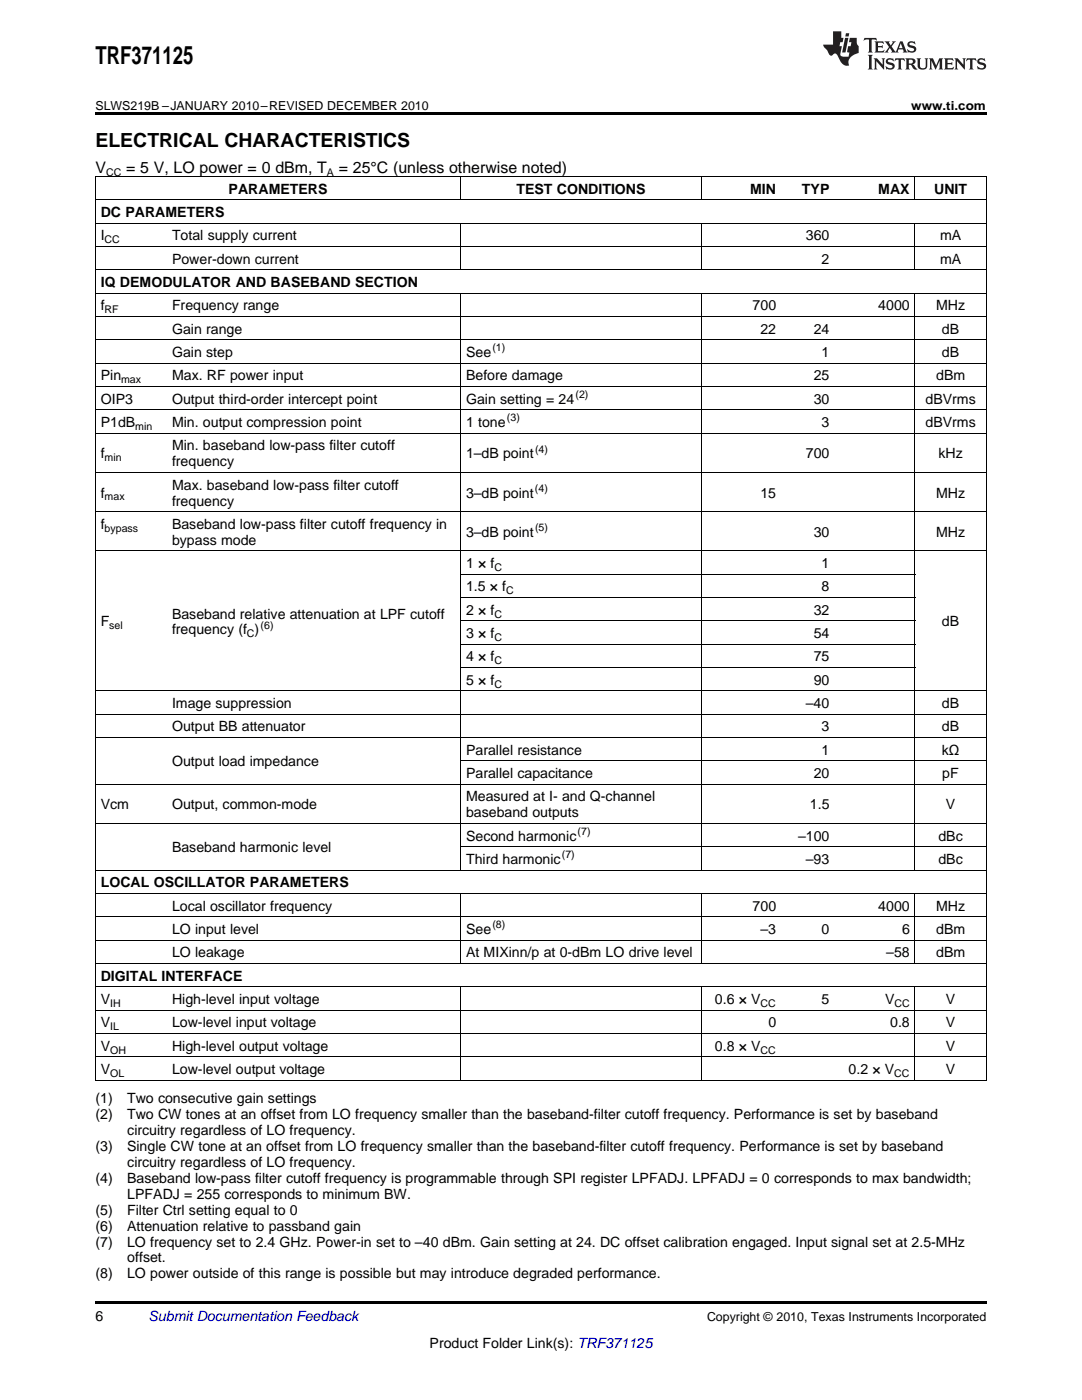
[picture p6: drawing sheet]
<svg xmlns="http://www.w3.org/2000/svg" width="216mm" height="279mm" viewBox="0 0 216 279" stroke-linecap="round" stroke-linejoin="round" font-family="sans-serif">
<defs><g id="words">
<text font-size="4.9" x="19" y="12.8">TRF371125</text>
<text font-size="3.9" x="19" y="29.3">ELECTRICAL CHARACTERISTICS</text>
<g font-size="3.2">
<text x="19" y="34.4">V</text>
<text x="25.2" y="34.4">= 5 V, LO power = 0 dBm, T</text>
<text x="67.6" y="34.4">= 25°C (unless otherwise noted)</text>
</g>
<g font-size="2.8">
<text x="45.6" y="38.7">PARAMETERS</text>
<text x="103" y="38.7">TEST CONDITIONS</text>
<text x="149.7" y="38.7">MIN</text>
<text x="160" y="38.7">TYP</text>
<text x="175.3" y="38.7">MAX</text>
<text x="186.4" y="38.7">UNIT</text>
<text x="20.1" y="43.3">DC PARAMETERS</text>
<text x="20.1" y="48">I</text>
<text x="34.3" y="48">Total supply current</text>
<text x="160.8" y="48">360</text>
<text x="187.6" y="48">mA</text>
<text x="34.3" y="52.6">Power-down current</text>
<text x="163.9" y="52.6">2</text>
<text x="187.6" y="52.6">mA</text>
<text x="20.1" y="57.3">IQ DEMODULATOR AND BASEBAND SECTION</text>
<text x="20.1" y="61.9">f</text>
<text x="34.3" y="61.9">Frequency range</text>
<text x="150.2" y="61.9">700</text>
<text x="175.3" y="61.9">4000</text>
<text x="186.8" y="61.9">MHz</text>
<text x="34.3" y="66.6">Gain range</text>
<text x="34.3" y="71.3">Gain step</text>
<text x="93" y="71.3">See</text>
<text x="151.7" y="66.6">22</text>
<text x="162.4" y="66.6">24</text>
<text x="163.9" y="71.3">1</text>
<text x="188" y="66.6">dB</text>
<text x="188" y="71.3">dB</text>
<text x="20.1" y="75.9">Pin</text>
<text x="34.3" y="75.9">Max. RF power input</text>
<text x="93" y="75.9">Before damage</text>
<text x="162.4" y="75.9">25</text>
<text x="186.8" y="75.9">dBm</text>
<text x="20.1" y="80.6">OIP3</text>
<text x="34.3" y="80.6">Output third-order intercept point</text>
<text x="93" y="80.6">Gain setting = 24</text>
<text x="162.4" y="80.6">30</text>
<text x="184.7" y="80.6">dBVrms</text>
<text x="20.1" y="85.2">P1dB</text>
<text x="34.3" y="85.2">Min. output compression point</text>
<text x="34.3" y="89.9">Min. baseband low-pass filter cutoff</text>
<text x="93" y="85.2">1 tone</text>
<text x="163.9" y="85.2">3</text>
<text x="184.7" y="85.2">dBVrms</text>
<text x="20.1" y="91.5">f</text>
<text x="34.3" y="93.1">frequency</text>
<text x="93" y="91.5">1–dB point</text>
<text x="160.8" y="91.5">700</text>
<text x="187.3" y="91.5">kHz</text>
<text x="20.1" y="99.3">f</text>
<text x="34.3" y="97.7">Max. baseband low-pass filter cutoff</text>
<text x="34.3" y="100.9">frequency</text>
<text x="93" y="99.3">3–dB point</text>
<text x="151.7" y="99.3">15</text>
<text x="186.8" y="99.3">MHz</text>
<text x="20.1" y="105.6">f</text>
<text x="34.3" y="105.6">Baseband low-pass filter cutoff frequency in</text>
<text x="93" y="107.1">3–dB point</text>
<text x="162.4" y="107.1">30</text>
<text x="186.8" y="107.1">MHz</text>
<text x="34.3" y="108.7">bypass mode</text>
<text x="93" y="113.4">1 × f</text>
<text x="163.9" y="113.4">1</text>
<text x="93" y="118">1.5 × f</text>
<text x="163.9" y="118">8</text>
<text x="20.1" y="125">F</text>
<text x="34.3" y="123.4">Baseband relative attenuation at LPF cutoff</text>
<text x="93" y="122.7">2 × f</text>
<text x="162.4" y="122.7">32</text>
<text x="188" y="125">dB</text>
<text x="34.3" y="126.6">frequency (f )</text>
<text x="93" y="127.4">3 × f</text>
<text x="162.4" y="127.4">54</text>
<text x="93" y="132">4 × f</text>
<text x="93" y="136.7">5 × f</text>
<text x="162.4" y="132">75</text>
<text x="162.4" y="136.7">90</text>
<text x="34.3" y="141.3">Image suppression</text>
<text x="160.8" y="141.3">–40</text>
<text x="188" y="141.3">dB</text>
<text x="34.3" y="146">Output BB attenuator</text>
<text x="163.9" y="146">3</text>
<text x="188" y="146">dB</text>
<text x="34.3" y="153">Output load impedance</text>
<text x="93" y="150.6">Parallel resistance</text>
<text x="93" y="155.3">Parallel capacitance</text>
<text x="162.4" y="155.3">20</text>
<text x="163.9" y="150.6">1</text>
<text x="187.9" y="150.6">kΩ</text>
<text x="188" y="155.3">pF</text>
<text x="20.1" y="161.5">Vcm</text>
<text x="34.3" y="161.5">Output, common-mode</text>
<text x="93" y="159.9">Measured at I- and Q-channel</text>
<text x="161.6" y="161.5">1.5</text>
<text x="188.7" y="161.5">V</text>
<text x="93" y="163.1">baseband outputs</text>
<text x="93" y="167.8">Second harmonic</text>
<text x="159.2" y="167.8">–100</text>
<text x="187.3" y="167.8">dBc</text>
<text x="34.3" y="170.1">Baseband harmonic level</text>
<text x="93" y="172.4">Third harmonic</text>
<text x="160.8" y="172.4">–93</text>
<text x="187.3" y="172.4">dBc</text>
<text x="20.1" y="177.1">LOCAL OSCILLATOR PARAMETERS</text>
<text x="34.3" y="181.8">Local oscillator frequency</text>
<text x="150.2" y="181.8">700</text>
<text x="175.3" y="181.8">4000</text>
<text x="186.8" y="181.8">MHz</text>
<text x="34.3" y="186.4">LO input level</text>
<text x="34.3" y="191.1">LO leakage</text>
<text x="93" y="186.4">See</text>
<text x="93" y="191.1">At MIXinn/p at 0-dBm LO drive level</text>
<text x="151.7" y="186.4">–3</text>
<text x="163.9" y="186.4">0</text>
<text x="176.8" y="191.1">–58</text>
<text x="180" y="186.4">6</text>
<text x="186.8" y="186.4">dBm</text>
<text x="186.8" y="191.1">dBm</text>
<text x="20.1" y="195.7">DIGITAL INTERFACE</text>
<text x="20.1" y="200.4">V</text>
<text x="34.3" y="200.4">High-level input voltage</text>
<text x="142.7" y="200.4">0.6 × V</text>
<text x="163.9" y="200.4">5</text>
<text x="176.6" y="200.4">V</text>
<text x="188.7" y="200.4">V</text>
<text x="20.1" y="205">V</text>
<text x="20.1" y="209.7">V</text>
<text x="34.3" y="205">Low-level input voltage</text>
<text x="34.3" y="209.7">High-level output voltage</text>
<text x="142.7" y="209.7">0.8 × V</text>
<text x="153.3" y="205">0</text>
<text x="177.6" y="205">0.8</text>
<text x="188.7" y="205">V</text>
<text x="188.7" y="209.7">V</text>
<text x="20.1" y="214.3">V</text>
<text x="34.3" y="214.3">Low-level output voltage</text>
<text x="169.3" y="214.3">0.2 × V</text>
<text x="188.7" y="214.3">V</text>
<text x="19" y="220.2">(1)</text>
<text x="25.4" y="220.2">Two consecutive gain settings</text>
<text x="19" y="223.4">(2)</text>
<text x="25.4" y="223.4">Two CW tones at an offset from LO frequency smaller than the baseband-filter cutoff frequency. Performance is set by baseband</text>
<text x="25.4" y="226.6">circuitry regardless of LO frequency.</text>
<text x="19" y="229.7">(3)</text>
<text x="25.4" y="229.7">Single CW tone at an offset from LO frequency smaller than the baseband-filter cutoff frequency. Performance is set by baseband</text>
<text x="25.4" y="232.9">circuitry regardless of LO frequency.</text>
<text x="19" y="236.1">(4)</text>
<text x="25.4" y="236.1">Baseband low-pass filter cutoff frequency is programmable through SPI register LPFADJ. LPFADJ = 0 corresponds to max bandwidth;</text>
<text x="25.4" y="239.3">LPFADJ = 255 corresponds to minimum BW.</text>
<text x="19" y="242.4">(5)</text>
<text x="19" y="245.6">(6)</text>
<text x="25.4" y="242.4">Filter Ctrl setting equal to 0</text>
<text x="25.4" y="245.6">Attenuation relative to passband gain</text>
<text x="19" y="248.8">(7)</text>
<text x="25.4" y="248.8">LO frequency set to 2.4 GHz. Power-in set to –40 dBm. Gain setting at 24. DC offset calibration engaged. Input signal set at 2.5-MHz</text>
<text x="25.4" y="252">offset.</text>
<text x="19" y="255.1">(8)</text>
<text x="25.4" y="255.1">LO power outside of this range is possible but may introduce degraded performance.</text>
<text x="19" y="263.6">6</text>
<text x="85.7" y="269">Product Folder Link(s): TRF371125</text>
</g>
<text font-size="2.8" fill="#0000c8" x="29.6" y="263.6">Submit Documentation Feedback</text>
<g font-size="2.5">
<text x="19" y="21.9">SLWS219B –JANUARY 2010–REVISED DECEMBER 2010</text>
<text x="181.8" y="21.9">www.ti.com</text>
<text x="141.1" y="263.6">Copyright © 2010, Texas Instruments Incorporated</text>
</g>
<g font-size="2.1">
<text x="21.2" y="35.1">CC</text>
<text x="65.2" y="35.1">A</text>
<text x="20.9" y="48.5">CC</text>
<text x="20.9" y="62.5">RF</text>
<text x="98.3" y="70.1">(1)</text>
<text x="24.2" y="76.5">max</text>
<text x="114.8" y="79.4">(2)</text>
<text x="27" y="85.8">min</text>
<text x="101.1" y="84.1">(3)</text>
<text x="20.9" y="92">min</text>
<text x="106.8" y="90.3">(4)</text>
<text x="20.9" y="99.9">max</text>
<text x="106.8" y="98.2">(4)</text>
<text x="20.9" y="106.1">bypass</text>
<text x="106.8" y="106">(5)</text>
<text x="98.7" y="113.9">C</text>
<text x="101" y="118.6">C</text>
<text x="21.8" y="125.6">sel</text>
<text x="52" y="125.5">(6)</text>
<text x="98.7" y="123.3">C</text>
<text x="49.3" y="127.2">C</text>
<text x="98.7" y="127.9">C</text>
<text x="98.7" y="132.6">C</text>
<text x="98.7" y="137.2">C</text>
<text x="115.3" y="166.7">(7)</text>
<text x="112.1" y="171.3">(7)</text>
<text x="98.3" y="185.3">(8)</text>
<text x="22" y="200.9">IH</text>
<text x="151.8" y="200.9">CC</text>
<text x="178.5" y="200.9">CC</text>
<text x="22" y="205.6">IL</text>
<text x="22" y="210.3">OH</text>
<text x="22" y="214.9">OL</text>
<text x="151.8" y="210.3">CC</text>
<text x="178.4" y="214.9">CC</text>
</g>
</g></defs>
<g fill="#231f20">
<path d="M172.5 7.6l-.1 .5 .4-.2h.6v.1v2.1l-.2 .4h.9l-.2-.4v-2.1l.1-.1h.5l.5 .2-.2-.5zM174.5 8.3l.2 .3v1.5l-.2 .4h1.8l.2-.6a1.04 1.04 0 0 1-1.3 .2v-.7h.6l.3 .2v-.6l-.3 .2h-.6v-.6l.8-.1 .4 .3-.2-.5zM176.5 8.3l.9 1.1-.9 1.1h.8l-.2-.2 .4-.7 .5 .7-.2 .2h1.5l-.2-.2 .2-.4h.9l.1 .4-.2 .2h1l-.3-.3-.7-1.9h-.5l-.9 2-.8-1 .9-1h-.8l.1 .3-.4 .5-.3-.6 .1-.2zM179.7 8.6l.4 1h-.7zM181.3 8.4a.63 .63 0 0 0-.2 .7 .63 .63 0 0 0 .6 .4l.6 .2 .1 .2a.75 .75 0 0 1-.7 .4 .75 .75 0 0 1-.6-.5l.1 .7 .1-.1a1.11 1.11 0 0 0 1.5-.6 1.13 1.13 0 0 0-1.2-.8l-.1-.4a1.04 1.04 0 0 1 1.2 .2l-.2-.5-.2 .1-.4-.2zM173.2 10.9l.2 .4v2.2l-.2 .4h1l-.3-.4v-2.2l.3-.4zM174.3 11.6l.3 .4v1.5l-.3 .4h.8l-.2-.4v-1.3l1.5 1.7v-1.9l.2-.4h-.7l.2 .4v.9l-1.1-1.3zM177 11.8a.62 .62 0 0 0-.2 .7 .62 .62 0 0 0 .6 .4l.6 .1 .1 .3a.76 .76 0 0 1-.7 .3 .76 .76 0 0 1-.7-.4l.2 .7 .1-.1a1.11 1.11 0 0 0 1.5-.6 1.13 1.13 0 0 0-1.2-.8l-.1-.4a1.04 1.04 0 0 1 1.2 .2l-.2-.6-.2 .1-.5-.1zM178.7 11.6l-.2 .6a.61 .61 0 0 1 .8-.3v1.6l-.2 .4h.9l-.2-.4v-1.6a.63 .63 0 0 1 .7 .3l-.1-.6zM180.6 11.6l.3 .4v1.5l-.3 .4h1l-.2-.2-.1-.8 .6 .2a.76 .76 0 0 0 1.2 .7l-1-1a.58 .58 0 0 0 .6-.5 .58 .58 0 0 0-.5-.6zM181.4 11.9h.1a.45 .45 0 0 1 .5 .1 .45 .45 0 0 1 .1 .5l-.8 .2zM182.9 11.6l.2 .2a2.17 2.17 0 0 0 .3 1.9 .99 .99 0 0 0 1.6-.6v-1.1l.2-.4h-.7l.2 .2a1.92 1.92 0 0 1-.2 1.8 .6 .6 0 0 1-.9-.5v-1.1l.2-.4zM185.4 11.6l.2 .4v1.5l-.2 .4h.7l-.2-.4v-1.4l.8 1.8 .8-1.8v1.4l-.2 .4h.9l-.2-.4v-1.5l.2-.4h-.8l-.6 1.5-.6-1.5zM188.4 11.6l.2 .4v1.5l-.2 .4h1.8l.1-.6a1.04 1.04 0 0 1-1.2 .1v-.6h.5l.4 .2v-.6l-.4 .2h-.5v-.7h.8l.3 .3-.1-.6zM190.5 11.6l.2 .4v1.5l-.2 .4h.7l-.2-.4v-1.3l1.5 1.7v-1.9l.2-.4h-.7l.2 .4v.9l-1.1-1.3zM192.9 11.6l-.1 .6a.61 .61 0 0 1 .7-.3l.1 1.6-.3 .4h1l-.3-.4 .1-1.6a.63 .63 0 0 1 .7 .3l-.1-.6zM195.2 11.8a.62 .62 0 0 0-.2 .7 .62 .62 0 0 0 .6 .4l.6 .1 .1 .3a.76 .76 0 0 1-.7 .3 .76 .76 0 0 1-.6-.4l.1 .7 .1-.1a1.11 1.11 0 0 0 1.6-.6 1.13 1.13 0 0 0-1.3-.8l-.1-.4a1.04 1.04 0 0 1 1.2 .2l-.1-.6-.2 .1-.5-.1z"/>
<path d="M166.2 6.3v2.6h-1.9v.4l.8 .9a.91 .91 0 0 0 1 .8 .56 .56 0 0 1 .5-.3 .56 .56 0 0 1 .5 .3l.4 .8a1.53 1.53 0 0 0 1.9 1.2 1.54 1.54 0 0 1 1-2.1l.9-.3v-1.4a1.52 1.52 0 0 1-.4-1.6h-1.3l-.2 .8h.5l-.2 .8h-.5l-.1 1v.2l.4 .1-.2 .8a1.93 1.93 0 0 1-1.6-.3l.3-1.8h-.5l.2-.8h.4l.2-.8h-.4v-1.3zM168.6 7.6l-.6 2.9h.7l.6-2.9zM168.8 6.6l-.1 .7h.6l.2-.7z"/>
</g>
<path d="M19 22.5h177.8v.5h-177.8zM19 259.7h177.8v.5h-177.8z" fill="#000"/>
<g fill="none" stroke="#000" stroke-width=".2">
<path d="M19 39.9h177.8M19 35.2h177.8M19.1 35.3v180.3M91.9 35.3v4.6M139.9 35.3v4.6M182.5 35.3v4.6M196.8 35.3v180.3M19 58.5h177.8M19 53.9h177.8M19 49.2h177.8M19 44.5h177.8M91.9 44.6v9.3"/>
<path d="M91.9 58.6v115.1M139.9 44.6v9.3M139.9 58.6v115.1M182.5 44.6v9.3M182.5 58.6v115.1M19 77.1h177.8M19 72.5h177.8M19 67.8h177.8M19 63.2h177.8M19 94.3h177.8M19 86.4h177.8M19 81.8h177.8"/>
<path d="M19 109.9h177.8M19 102.1h177.8M91.9 119.3h90.7M91.9 114.6h90.7M19 137.9h177.8M91.9 133.2h90.7M91.9 128.6h90.7M91.9 123.9h90.7M19 156.5h177.8M19 147.2h177.8M19 142.5h177.8M91.9 151.9h104.9"/>
<path d="M19 178.3h177.8M19 173.7h177.8M19 164.3h177.8M91.9 178.4v13.9M91.9 169h104.9M139.9 178.4v13.9M182.5 178.4v13.9M19 196.9h177.8M19 192.3h177.8M19 187.6h177.8M19 183h177.8M91.9 197v18.6"/>
<path d="M139.9 197v18.6M182.5 197v18.6M19 215.6h177.8M19 210.9h177.8M19 206.3h177.8M19 201.6h177.8"/>
</g>
<use href="#words"/>
</svg>
